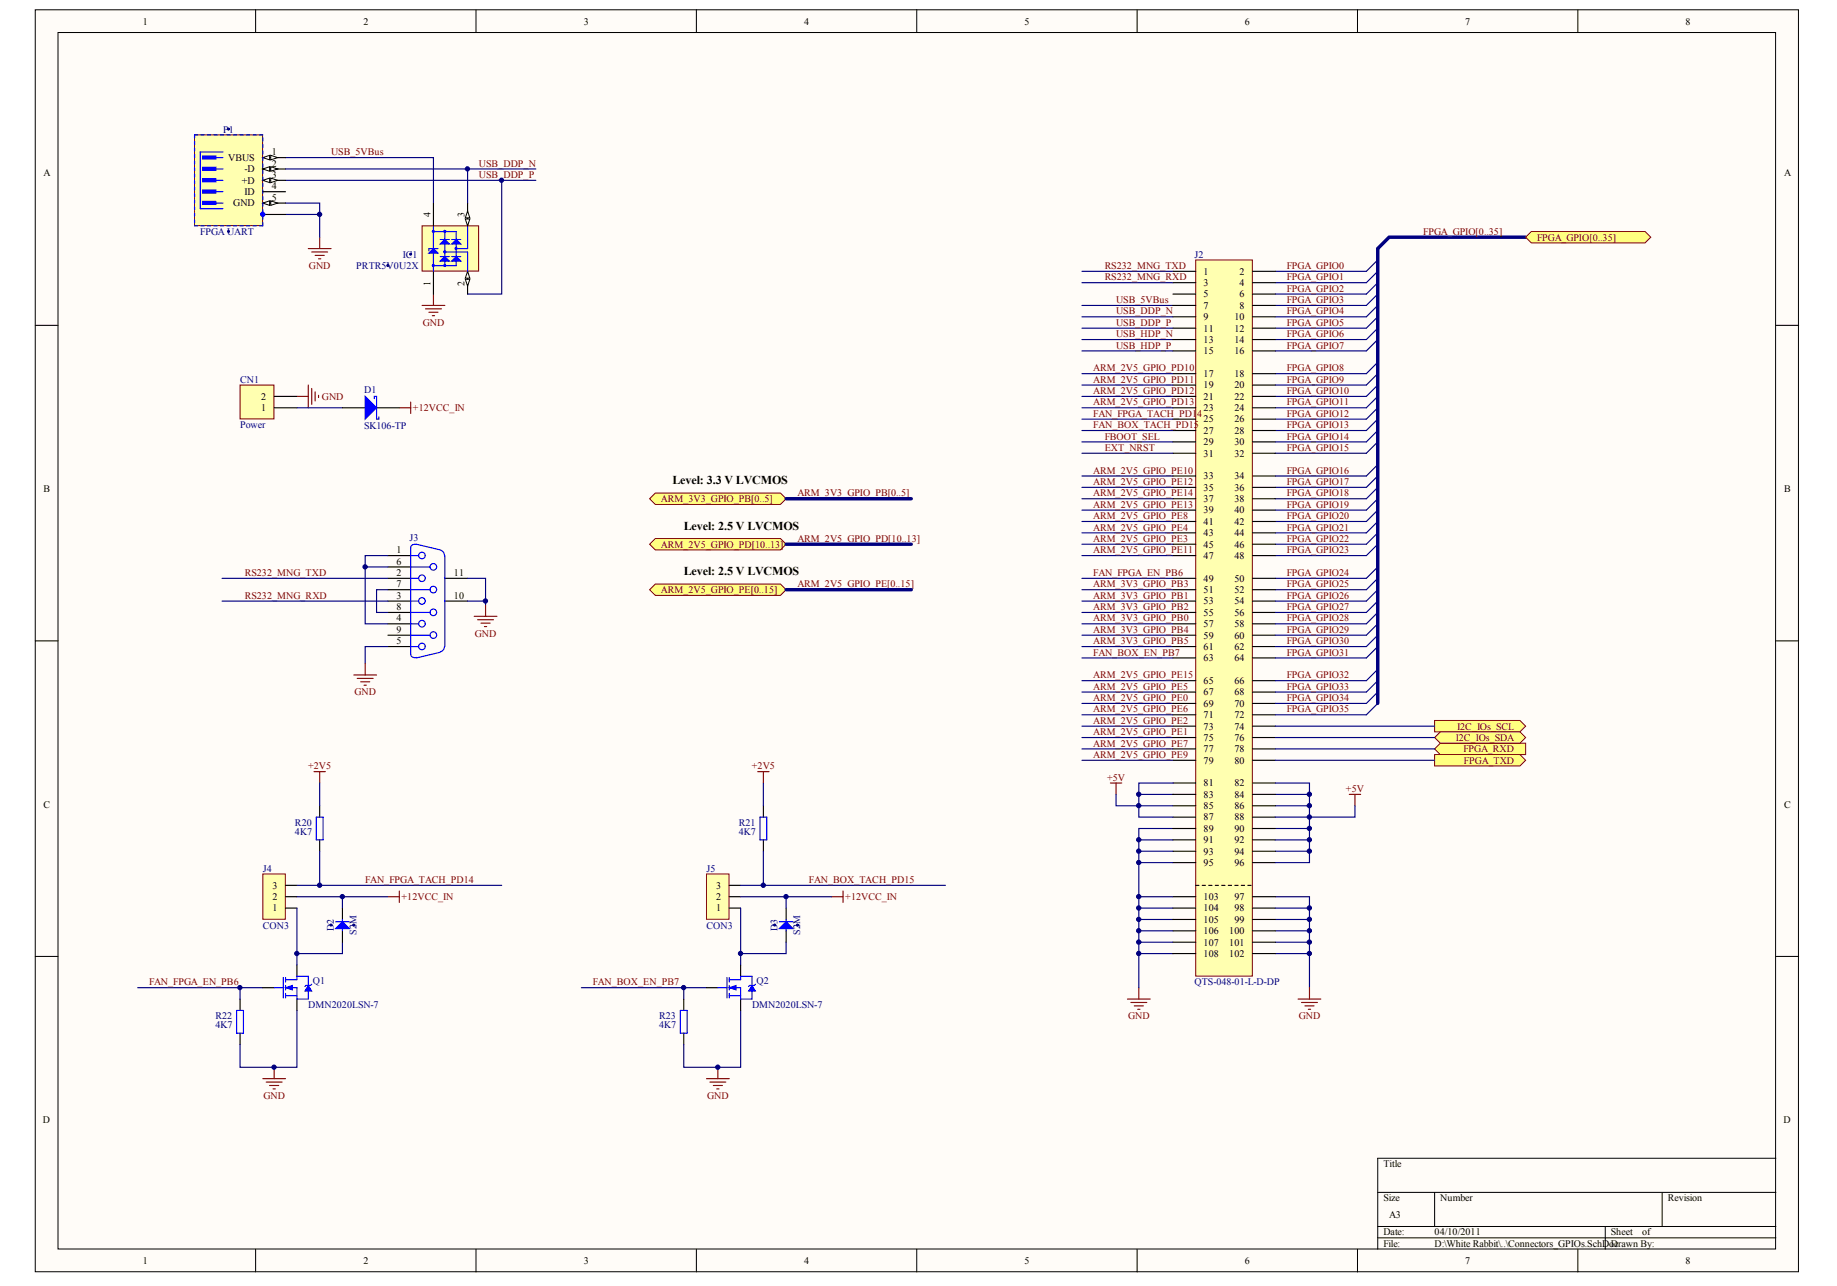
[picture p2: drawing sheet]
<svg xmlns="http://www.w3.org/2000/svg" width="289mm" height="202mm" viewBox="0 0 289 202" stroke-linecap="round" stroke-linejoin="round" font-family="sans-serif">
<defs><g id="words">
<g font-size="1.9">
<text x="105.8" y="76.1">Level: 3.3 V LVCMOS</text>
<text x="107.5" y="83.3">Level: 2.5 V LVCMOS</text>
<text x="107.5" y="90.4">Level: 2.5 V LVCMOS</text>
</g>
<g font-size="1.6">
<text x="22.5" y="3.9">1</text>
<text x="57.2" y="3.9">2</text>
<text x="91.8" y="3.9">3</text>
<text x="126.5" y="3.9">4</text>
<text x="161.1" y="3.9">5</text>
<text x="195.8" y="3.9">6</text>
<text x="230.5" y="3.9">7</text>
<text x="265.1" y="3.9">8</text>
<text x="6.8" y="27.7">A</text>
<text x="35.9" y="25.3">VBUS</text>
<text x="38" y="28.9">+D</text>
<text x="38.5" y="27.1">-D</text>
<text x="42.8" y="24.4">1</text>
<text x="42.8" y="26.2">2</text>
<text x="42.8" y="28">3</text>
<text x="42.8" y="29.8">4</text>
<text x="280.6" y="27.7">A</text>
<text x="36.7" y="32.4">GND</text>
<text x="38.5" y="30.7">ID</text>
<text x="42.8" y="31.6">5</text>
<text x="67.7" y="34.1" transform="rotate(-90 67.7 34.1)">4</text>
<text x="73.1" y="34.1" transform="rotate(-90 73.1 34.1)">3</text>
<text x="67.7" y="44.9" transform="rotate(-90 67.7 44.9)">1</text>
<text x="73.1" y="44.9" transform="rotate(-90 73.1 44.9)">2</text>
<text x="189.3" y="43.2">1</text>
<text x="189.3" y="45">3</text>
<text x="189.3" y="46.7">5</text>
<text x="195" y="43.2">2</text>
<text x="195" y="45">4</text>
<text x="195" y="46.7">6</text>
<text x="189.3" y="48.5">7</text>
<text x="189.3" y="50.3">9</text>
<text x="189.3" y="52.1">11</text>
<text x="189.3" y="53.9">13</text>
<text x="194.1" y="50.3">10</text>
<text x="194.1" y="52.1">12</text>
<text x="194.1" y="53.9">14</text>
<text x="195" y="48.5">8</text>
<text x="189.3" y="55.7">15</text>
<text x="189.3" y="59.3">17</text>
<text x="194.1" y="55.7">16</text>
<text x="194.1" y="59.3">18</text>
<text x="41.1" y="64.6">1</text>
<text x="41.1" y="62.8">2</text>
<text x="189.3" y="61">19</text>
<text x="189.3" y="62.8">21</text>
<text x="189.3" y="64.6">23</text>
<text x="194.1" y="61">20</text>
<text x="194.1" y="62.8">22</text>
<text x="194.1" y="64.6">24</text>
<text x="189.3" y="66.4">25</text>
<text x="189.3" y="68.2">27</text>
<text x="189.3" y="70">29</text>
<text x="189.3" y="71.8">31</text>
<text x="194.1" y="66.4">26</text>
<text x="194.1" y="68.2">28</text>
<text x="194.1" y="70">30</text>
<text x="194.1" y="71.8">32</text>
<text x="6.8" y="77.3">B</text>
<text x="189.3" y="75.3">33</text>
<text x="189.3" y="77.1">35</text>
<text x="194.1" y="75.3">34</text>
<text x="194.1" y="77.1">36</text>
<text x="280.6" y="77.3">B</text>
<text x="189.3" y="78.9">37</text>
<text x="189.3" y="80.7">39</text>
<text x="189.3" y="82.5">41</text>
<text x="194.1" y="78.9">38</text>
<text x="194.1" y="80.7">40</text>
<text x="194.1" y="82.5">42</text>
<text x="62.4" y="87">1</text>
<text x="62.4" y="88.8">6</text>
<text x="189.3" y="84.3">43</text>
<text x="189.3" y="86.1">45</text>
<text x="189.3" y="87.9">47</text>
<text x="194.1" y="84.3">44</text>
<text x="194.1" y="86.1">46</text>
<text x="194.1" y="87.9">48</text>
<text x="62.4" y="90.5">2</text>
<text x="62.4" y="94.1">3</text>
<text x="62.4" y="92.3">7</text>
<text x="62.4" y="95.9">8</text>
<text x="71.4" y="90.5">11</text>
<text x="71.4" y="94.1">10</text>
<text x="189.3" y="91.4">49</text>
<text x="189.3" y="93.2">51</text>
<text x="189.3" y="95">53</text>
<text x="194.1" y="91.4">50</text>
<text x="194.1" y="93.2">52</text>
<text x="194.1" y="95">54</text>
<text x="62.4" y="97.7">4</text>
<text x="62.4" y="101.3">5</text>
<text x="62.4" y="99.5">9</text>
<text x="189.3" y="96.8">55</text>
<text x="189.3" y="98.6">57</text>
<text x="189.3" y="100.4">59</text>
<text x="194.1" y="96.8">56</text>
<text x="194.1" y="98.6">58</text>
<text x="194.1" y="100.4">60</text>
<text x="189.3" y="102.2">61</text>
<text x="189.3" y="103.9">63</text>
<text x="189.3" y="107.5">65</text>
<text x="194.1" y="102.2">62</text>
<text x="194.1" y="103.9">64</text>
<text x="194.1" y="107.5">66</text>
<text x="189.3" y="109.3">67</text>
<text x="189.3" y="111.1">69</text>
<text x="189.3" y="112.9">71</text>
<text x="194.1" y="109.3">68</text>
<text x="194.1" y="111.1">70</text>
<text x="194.1" y="112.9">72</text>
<text x="189.3" y="114.7">73</text>
<text x="189.3" y="116.5">75</text>
<text x="189.3" y="118.2">77</text>
<text x="194.1" y="114.7">74</text>
<text x="194.1" y="116.5">76</text>
<text x="194.1" y="118.2">78</text>
<text x="189.3" y="120">79</text>
<text x="189.3" y="123.6">81</text>
<text x="189.3" y="125.4">83</text>
<text x="194.1" y="120">80</text>
<text x="194.1" y="123.6">82</text>
<text x="194.1" y="125.4">84</text>
<text x="6.8" y="126.9">C</text>
<text x="189.3" y="127.2">85</text>
<text x="189.3" y="129">87</text>
<text x="189.3" y="130.8">89</text>
<text x="194.1" y="127.2">86</text>
<text x="194.1" y="129">88</text>
<text x="194.1" y="130.8">90</text>
<text x="280.6" y="126.9">C</text>
<text x="189.3" y="132.5">91</text>
<text x="189.3" y="134.3">93</text>
<text x="189.3" y="136.1">95</text>
<text x="194.1" y="132.5">92</text>
<text x="194.1" y="134.3">94</text>
<text x="194.1" y="136.1">96</text>
<text x="42.9" y="143.3">1</text>
<text x="42.9" y="141.5">2</text>
<text x="42.9" y="139.7">3</text>
<text x="112.6" y="143.3">1</text>
<text x="112.6" y="141.5">2</text>
<text x="112.6" y="139.7">3</text>
<text x="189.3" y="141.5">103</text>
<text x="189.3" y="143.3">104</text>
<text x="194.1" y="141.5">97</text>
<text x="194.1" y="143.3">98</text>
<text x="189.3" y="145.1">105</text>
<text x="189.3" y="146.8">106</text>
<text x="189.3" y="148.6">107</text>
<text x="193.3" y="146.8">100</text>
<text x="193.3" y="148.6">101</text>
<text x="194.1" y="145.1">99</text>
<text x="189.3" y="150.4">108</text>
<text x="193.3" y="150.4">102</text>
<text x="6.8" y="176.5">D</text>
<text x="280.5" y="176.5">D</text>
<text x="217.6" y="183.5">Title</text>
<text x="217.6" y="188.8">Size</text>
<text x="218.5" y="191.5">A3</text>
<text x="226.5" y="188.8">Number</text>
<text x="262.3" y="188.8">Revision</text>
<text x="217.6" y="194.2">Date:</text>
<text x="217.6" y="196">File:</text>
<text x="225.6" y="194.2">04/10/2011</text>
<text x="225.6" y="196">D:\White Rabbit\..\Connectors_GPIOs.SchDoDrawn By:</text>
<text x="253.4" y="194.2">Sheet</text>
<text x="253.9" y="196">c</text>
<text x="258.3" y="194.2">of</text>
<text x="22.5" y="198.7">1</text>
<text x="57.2" y="198.7">2</text>
<text x="91.8" y="198.7">3</text>
<text x="126.5" y="198.7">4</text>
<text x="161.1" y="198.7">5</text>
<text x="195.8" y="198.7">6</text>
<text x="230.5" y="198.7">7</text>
<text x="265.1" y="198.7">8</text>
</g>
<g font-size="1.6" fill="#000080">
<text x="35.1" y="20.8">P1</text>
<text x="31.5" y="36.9">FPGA UART</text>
<text x="63.4" y="40.5">IC1</text>
<text x="187.9" y="40.5">J2</text>
<text x="56" y="42.3">PRTR5V0U2X</text>
<text x="37.8" y="60.2">CN1</text>
<text x="57.3" y="61.8">D1</text>
<text x="37.8" y="67.3">Power</text>
<text x="57.3" y="67.5">SK106-TP</text>
<text x="64.4" y="85">J3</text>
<text x="46.4" y="129.8">R20</text>
<text x="46.4" y="131.2">4K7</text>
<text x="116.2" y="129.8">R21</text>
<text x="116.2" y="131.2">4K7</text>
<text x="41.3" y="137">J4</text>
<text x="111.1" y="137">J5</text>
<text x="41.3" y="145.9">CON3</text>
<text x="52.5" y="146.4" transform="rotate(-90 52.5 146.4)">D2</text>
<text x="56.1" y="147" transform="rotate(-90 56.1 147)">S2M</text>
<text x="111.1" y="145.9">CON3</text>
<text x="122.3" y="146.4" transform="rotate(-90 122.3 146.4)">D3</text>
<text x="125.9" y="147" transform="rotate(-90 125.9 147)">S2M</text>
<text x="49.2" y="154.7">Q1</text>
<text x="119" y="154.7">Q2</text>
<text x="187.9" y="154.9">QTS-048-01-L-D-DP</text>
<text x="33.9" y="160.2">R22</text>
<text x="33.9" y="161.6">4K7</text>
<text x="48.5" y="158.5">DMN2020LSN-7</text>
<text x="103.7" y="160.2">R23</text>
<text x="103.7" y="161.6">4K7</text>
<text x="118.3" y="158.5">DMN2020LSN-7</text>
</g>
<g font-size="1.6" fill="#800000">
<text x="52.1" y="24.4">USB_5VBus</text>
<text x="75.3" y="28">USB_DDP_P</text>
<text x="75.3" y="26.2">USB_DDP_N</text>
<text x="223.8" y="36.9">FPGA_GPIO[0..35]</text>
<text x="241.7" y="37.8">FPGA_GPIO[0..35]</text>
<text x="48.6" y="42.3">GND</text>
<text x="173.7" y="42.3">RS232_MNG_TXD</text>
<text x="173.7" y="44.1">RS232_MNG_RXD</text>
<text x="175.5" y="47.6">USB_5VBus</text>
<text x="202.4" y="42.3">FPGA_GPIO0</text>
<text x="202.4" y="44.1">FPGA_GPIO1</text>
<text x="202.4" y="45.9">FPGA_GPIO2</text>
<text x="202.4" y="47.6">FPGA_GPIO3</text>
<text x="66.5" y="51.2">GND</text>
<text x="175.5" y="51.2">USB_DDP_P</text>
<text x="175.5" y="49.4">USB_DDP_N</text>
<text x="175.5" y="53">USB_HDP_N</text>
<text x="202.4" y="49.4">FPGA_GPIO4</text>
<text x="202.4" y="51.2">FPGA_GPIO5</text>
<text x="202.4" y="53">FPGA_GPIO6</text>
<text x="172" y="58.4">ARM_2V5_GPIO_PD10</text>
<text x="175.5" y="54.8">USB_HDP_P</text>
<text x="202.4" y="54.8">FPGA_GPIO7</text>
<text x="202.4" y="58.4">FPGA_GPIO8</text>
<text x="50.6" y="62.8">GND</text>
<text x="65" y="64.6">+12VCC_IN</text>
<text x="172" y="60.2">ARM_2V5_GPIO_PD11</text>
<text x="172" y="61.9">ARM_2V5_GPIO_PD12</text>
<text x="172" y="63.7">ARM_2V5_GPIO_PD13</text>
<text x="172" y="65.5">FAN_FPGA_TACH_PD1</text>
<text x="188.3" y="65.5">4</text>
<text x="202.4" y="60.2">FPGA_GPIO9</text>
<text x="202.4" y="61.9">FPGA_GPIO10</text>
<text x="202.4" y="63.7">FPGA_GPIO11</text>
<text x="202.4" y="65.5">FPGA_GPIO12</text>
<text x="172" y="67.3">FAN_BOX_TACH_PD15</text>
<text x="173.7" y="70.9">EXT_NRST</text>
<text x="173.7" y="69.1">FBOOT_SEL</text>
<text x="202.4" y="67.3">FPGA_GPIO13</text>
<text x="202.4" y="69.1">FPGA_GPIO14</text>
<text x="202.4" y="70.9">FPGA_GPIO15</text>
<text x="172" y="74.5">ARM_2V5_GPIO_PE10</text>
<text x="172" y="76.2">ARM_2V5_GPIO_PE12</text>
<text x="202.4" y="74.5">FPGA_GPIO16</text>
<text x="202.4" y="76.2">FPGA_GPIO17</text>
<text x="104" y="78.9">ARM_3V3_GPIO_PB[0..5]</text>
<text x="125.4" y="78">ARM_3V3_GPIO_PB[0..5]</text>
<text x="172" y="78">ARM_2V5_GPIO_PE14</text>
<text x="172" y="79.8">ARM_2V5_GPIO_PE13</text>
<text x="172" y="81.6">ARM_2V5_GPIO_PE8</text>
<text x="172" y="83.4">ARM_2V5_GPIO_PE4</text>
<text x="202.4" y="78">FPGA_GPIO18</text>
<text x="202.4" y="79.8">FPGA_GPIO19</text>
<text x="202.4" y="81.6">FPGA_GPIO20</text>
<text x="202.4" y="83.4">FPGA_GPIO21</text>
<text x="104" y="86.1">ARM_2V5_GPIO_PD[10..13]</text>
<text x="125.4" y="85.2">ARM_2V5_GPIO_PD[10..13]</text>
<text x="172" y="85.2">ARM_2V5_GPIO_PE3</text>
<text x="172" y="87">ARM_2V5_GPIO_PE11</text>
<text x="202.4" y="85.2">FPGA_GPIO22</text>
<text x="202.4" y="87">FPGA_GPIO23</text>
<text x="38.5" y="90.5">RS232_MNG_TXD</text>
<text x="38.5" y="94.1">RS232_MNG_RXD</text>
<text x="104" y="93.2">ARM_2V5_GPIO_PE[0..15]</text>
<text x="125.4" y="92.3">ARM_2V5_GPIO_PE[0..15]</text>
<text x="172" y="95.9">ARM_3V3_GPIO_PB2</text>
<text x="172" y="92.3">ARM_3V3_GPIO_PB3</text>
<text x="172" y="94.1">ARM_3V3_GPIO_PB1</text>
<text x="172" y="90.5">FAN_FPGA_EN_PB6</text>
<text x="202.4" y="90.5">FPGA_GPIO24</text>
<text x="202.4" y="92.3">FPGA_GPIO25</text>
<text x="202.4" y="94.1">FPGA_GPIO26</text>
<text x="202.4" y="95.9">FPGA_GPIO27</text>
<text x="74.7" y="100.1">GND</text>
<text x="172" y="97.7">ARM_3V3_GPIO_PB0</text>
<text x="172" y="99.5">ARM_3V3_GPIO_PB4</text>
<text x="172" y="101.3">ARM_3V3_GPIO_PB5</text>
<text x="202.4" y="97.7">FPGA_GPIO28</text>
<text x="202.4" y="99.5">FPGA_GPIO29</text>
<text x="202.4" y="101.3">FPGA_GPIO30</text>
<text x="172" y="106.6">ARM_2V5_GPIO_PE15</text>
<text x="172" y="103.1">FAN_BOX_EN_PB7</text>
<text x="202.4" y="103.1">FPGA_GPIO31</text>
<text x="202.4" y="106.6">FPGA_GPIO32</text>
<text x="55.8" y="109.3">GND</text>
<text x="172" y="110.2">ARM_2V5_GPIO_PE0</text>
<text x="172" y="113.8">ARM_2V5_GPIO_PE2</text>
<text x="172" y="108.4">ARM_2V5_GPIO_PE5</text>
<text x="172" y="112">ARM_2V5_GPIO_PE6</text>
<text x="202.4" y="108.4">FPGA_GPIO33</text>
<text x="202.4" y="110.2">FPGA_GPIO34</text>
<text x="202.4" y="112">FPGA_GPIO35</text>
<text x="172" y="115.6">ARM_2V5_GPIO_PE1</text>
<text x="172" y="117.3">ARM_2V5_GPIO_PE7</text>
<text x="172" y="119.1">ARM_2V5_GPIO_PE9</text>
<text x="229" y="116.5">I2C_IOs_SDA</text>
<text x="229.2" y="114.7">I2C_IOs_SCL</text>
<text x="230.2" y="118.2">FPGA_RXD</text>
<text x="48.5" y="120.9">+2V5</text>
<text x="118.3" y="120.9">+2V5</text>
<text x="174.1" y="122.7">+5V</text>
<text x="211.7" y="124.5">+5V</text>
<text x="230.3" y="120">FPGA_TXD</text>
<text x="57.4" y="138.8">FAN_FPGA_TACH_PD14</text>
<text x="63.2" y="141.5">+12VCC_IN</text>
<text x="127.2" y="138.8">FAN_BOX_TACH_PD15</text>
<text x="132.9" y="141.5">+12VCC_IN</text>
<text x="23.4" y="154.9">FAN_FPGA_EN_PB6</text>
<text x="93.2" y="154.9">FAN_BOX_EN_PB7</text>
<text x="177.4" y="160.2">GND</text>
<text x="204.3" y="160.2">GND</text>
<text x="41.4" y="172.7">GND</text>
<text x="111.2" y="172.7">GND</text>
</g>
</g></defs>
<g fill="#fffcf8" stroke="#000" stroke-width=".16">
<path d="M5.5 1.5h277.4v198.4h-277.4z"/>
<path d="M9.1 5.1h270.2v191.2h-270.2z"/>
</g>
<g fill="none" stroke="#000" stroke-width=".16">
<path d="M40.2 1.5v3.6M74.9 1.5v3.6M109.5 1.5v3.6M144.2 1.5v3.6M178.8 1.5v3.6M213.5 1.5v3.6M248.2 1.5v3.6M5.5 51.1h3.6M279.3 51.1h3.6M5.5 100.7h3.6M279.3 100.7h3.6M5.5 150.3h3.6"/>
<path d="M279.3 150.3h3.6M40.2 196.4v3.5M74.9 196.4v3.5M109.5 196.4v3.5M144.2 196.4v3.5M178.8 196.4v3.5M213.5 196.4v3.5M216.7 187.4h62.6M216.7 192.8h62.6M216.7 194.6h62.6M225.6 187.4v5.4M248.2 196.4v3.5"/>
<path d="M252.5 192.8v3.6M261.4 187.4v5.4M279.3 182.1h-62.6v14.3"/>
</g>
<path d="M48.5 39.1h3.6M49 39.6h2.5M50.3 37.3v1.8M49.6 40.1h1.4M50.1 40.7h.4M174.6 123.1h1.8M175.5 123.1v1.8M212.2 124.9h1.8M213.1 124.9v1.8" fill="none" stroke="#800000" stroke-width=".18"/>
<g fill="none" stroke="#000080" stroke-width=".18">
<path d="M170.2 42.6h14.3M170.2 44.4h14.3M170.2 48h14.3M170.2 55.2h14.3M170.2 53.4h14.3M216.7 40.9l-1.8 1.7h-14.3M216.7 42.6l-1.8 1.8h-14.3M216.7 46.2l-1.8 1.8h-14.3M216.7 53.4l-1.8 1.8h-14.3M216.7 51.6l-1.8 1.8h-14.3M216.7 44.4l-1.8 1.8h-14.3M216.7 48l-1.8 1.8h-14.3"/>
<path d="M216.7 49.8l-1.8 1.8h-14.3M216.7 56.9l-1.8 1.8h-14.3M216.7 58.7l-1.8 1.8h-14.3M170.2 69.5h14.3M170.2 71.2h14.3M170.2 74.8h14.3M170.2 76.6h14.3M170.2 78.4h14.3M216.7 67.7l-1.8 1.8h-14.3M216.7 69.5l-1.8 1.7h-14.3M216.7 60.5l-1.8 1.8h-14.3M216.7 62.3l-1.8 1.8h-14.3"/>
<path d="M216.7 64.1l-1.8 1.8h-14.3M216.7 65.9l-1.8 1.8h-14.3M216.7 73l-1.8 1.8h-14.3M216.7 74.8l-1.8 1.8h-14.3M216.7 76.6l-1.8 1.8h-14.3M216.7 78.4l-1.8 1.8h-14.3M170.2 80.2h14.3M170.2 82h14.3M170.2 83.8h14.3M170.2 85.5h14.3M170.2 87.3h14.3M170.2 90.9h14.3"/>
<path d="M170.2 92.7h14.3M170.2 94.5h14.3M170.2 96.3h14.3M170.2 98.1h14.3M170.2 99.8h14.3M216.7 80.2l-1.8 1.8h-14.3M216.7 82l-1.8 1.8h-14.3M216.7 83.8l-1.8 1.7h-14.3M216.7 85.5l-1.8 1.8h-14.3M216.7 89.1l-1.8 1.8h-14.3M216.7 90.9l-1.8 1.8h-14.3M170.2 119.5h14.3"/>
<path d="M170.2 117.7h14.3M170.2 115.9h14.3M170.2 114.1h14.3M170.2 112.4h14.3M170.2 110.6h14.3M170.2 108.8h14.3M170.2 107h14.3M170.2 101.6h14.3M170.2 103.4h14.3M179.1 124.9h5.4M179.1 133.8h5.4M200.6 124.9h5.4"/>
<path d="M200.6 133.8h5.4M200.6 130.2h5.4M200.6 132h5.4M200.6 126.7h5.4M179.1 142.7h5.4M179.1 144.5h5.4M179.1 146.3h5.4M179.1 148.1h5.4M200.6 141h5.4v14.3M200.6 142.7h5.4M200.6 144.5h5.4M200.6 146.3h5.4"/>
<path d="M200.6 148.1h5.4"/>
</g>
<path d="M240 37.3h-21.5l-1.8 1.8v71.5" fill="none" stroke="#000080" stroke-width=".54"/>
<g fill="#ffff80" stroke="#800000" stroke-width=".16">
<path d="M102.2 92.7l.9-.9h19.6l.9 .9-.9 .9h-19.6z" fill-rule="evenodd"/>
<path d="M240 37.3l.8-.9h17.9l.9 .9-.9 .9h-17.9z" fill-rule="evenodd"/>
</g>
<g fill="none" stroke="#800000" stroke-width=".18">
<path d="M46.7 62.3h1.8M48.5 60.5v3.6M49 61.1v2.5M49.6 61.6v1.4M50.1 62.1v.4M62.8 64.1h1.8M64.6 63.2v1.8M177.3 157h3.6M177.9 157.6h2.5M178.4 158.1h1.4M178.9 158.6h.4M179.1 155.3v1.7"/>
<path d="M204.2 157h3.5M204.7 157.6h2.5M205.2 158.1h1.5M205.8 158.6h.3M206 155.3v1.7"/>
</g>
<path d="M170.2 49.8h14.3M170.2 51.6h14.3M179.1 132h5.4M184.5 130.2h-5.4v25.1M179.1 141h5.4M179.1 149.9h5.4M200.6 149.9h5.4" fill="none" stroke="#000080" stroke-width=".18"/>
<path d="M188.1 40.9h8.9v112.5h-8.9z" fill="#ffffb0" stroke="#800000" stroke-width=".16"/>
<g fill="none" stroke="#000" stroke-width=".18">
<path d="M184.5 42.6h3.6M184.5 44.4h3.6M184.5 46.2h3.6M184.5 48h3.6M184.5 49.8h3.6M184.5 51.6h3.6M184.5 53.4h3.6M184.5 55.2h3.6M184.5 58.7h3.6M197 42.6h3.6M197 44.4h3.6M197 46.2h3.6"/>
<path d="M197 48h3.6M197 49.8h3.6M197 51.6h3.6M197 53.4h3.6M197 55.2h3.6M197 58.7h3.6M184.5 60.5h3.6M184.5 62.3h3.6M184.5 64.1h3.6M184.5 65.9h3.6M184.5 67.7h3.6M184.5 69.5h3.6"/>
<path d="M184.5 71.2h3.6M184.5 74.8h3.6M184.5 76.6h3.6M184.5 78.4h3.6M197 60.5h3.6M197 62.3h3.6M197 64.1h3.6M197 65.9h3.6M197 67.7h3.6M197 69.5h3.6M197 71.2h3.6M197 74.8h3.6"/>
<path d="M197 76.6h3.6M197 78.4h3.6M61 87.3h3.6M61 90.9h3.6M61 92.7h3.6M61 94.5h3.6M61 96.3h3.6M61 98.1h3.6M61 99.8h3.6M61 89.1h3.6M70 90.9h3.5M70 94.5h3.5"/>
<path d="M184.5 80.2h3.6M184.5 82h3.6M184.5 83.8h3.6M184.5 85.5h3.6M184.5 87.3h3.6M184.5 90.9h3.6M184.5 92.7h3.6M184.5 94.5h3.6M184.5 96.3h3.6M184.5 98.1h3.6M184.5 99.8h3.6M197 80.2h3.6"/>
<path d="M197 82h3.6M197 83.8h3.6M197 85.5h3.6M197 87.3h3.6M197 90.9h3.6M197 92.7h3.6M197 94.5h3.6M197 96.3h3.6M197 98.1h3.6M197 99.8h3.6M61 101.6h3.6M184.5 101.6h3.6"/>
<path d="M184.5 103.4h3.6M184.5 107h3.6M184.5 108.8h3.6M184.5 110.6h3.6M184.5 112.4h3.6M184.5 114.1h3.6M184.5 115.9h3.6M184.5 117.7h3.6M184.5 119.5h3.6M197 101.6h3.6M197 103.4h3.6M197 107h3.6"/>
<path d="M197 108.8h3.6M197 110.6h3.6M197 112.4h3.6M197 114.1h3.6M197 115.9h3.6M197 117.7h3.6M197 119.5h3.6M184.5 123.1h3.6M184.5 124.9h3.6M184.5 126.7h3.6M184.5 128.4h3.6M184.5 130.2h3.6"/>
<path d="M184.5 132h3.6M184.5 133.8h3.6M184.5 135.6h3.6M197 123.1h3.6M197 124.9h3.6M197 126.7h3.6M197 128.4h3.6M197 130.2h3.6M197 132h3.6M197 133.8h3.6M197 135.6h3.6M184.5 141h3.6"/>
<path d="M184.5 142.7h3.6M184.5 144.5h3.6M184.5 146.3h3.6M184.5 148.1h3.6M184.5 149.9h3.6M197 141h3.6M197 142.7h3.6M197 144.5h3.6M197 146.3h3.6M197 148.1h3.6M197 149.9h3.6"/>
</g>
<path d="M188.1 139.2h8.9" fill="none" stroke="#000" stroke-width=".18" stroke-dasharray=".5 .5"/>
<g fill="none" stroke="#00f" stroke-width=".18">
<path d="M64.6 90.9h1.2M64.6 87.3h1.2M64.6 94.5h1.2M64.6 89.1h3M64.6 98.1h1.2M64.6 92.7h3M64.6 96.3h3M64.6 99.8h3M64.6 86.1v16.8M65.5 85.5l3.7 .9M65.6 85.6a.66 .66 0 0 0-1 .5M69.3 86.5a.88 .88 0 0 1 .6 .8"/>
<path d="M70 87.3v14.3M64.6 101.6h1.2M64.6 102.8a.69 .69 0 0 0 1 .5M69.2 102.5l-3.7 .9M69.9 101.6a.87 .87 0 0 1-.6 .9"/>
<circle cx="66.4" cy="98" r=".52"/>
<circle cx="66.4" cy="87.3" r=".52"/>
<circle cx="66.4" cy="94.5" r=".52"/>
<circle cx="66.4" cy="90.9" r=".52"/>
<circle cx="68.2" cy="99.8" r=".52"/>
<circle cx="68.2" cy="96.3" r=".52"/>
<circle cx="68.2" cy="89.1" r=".52"/>
<circle cx="68.2" cy="92.7" r=".52"/>
<circle cx="66.4" cy="101.6" r=".52"/>
</g>
<path d="M57.4 89.1h3.6M61 87.3h-3.6v10.8h3.6M61 92.7h-1.8v3.6h1.8M61 101.6h-3.6v2.7" fill="none" stroke="#000080" stroke-width=".18"/>
<path d="M74.6 96.9h3.6M75.1 97.4h2.5M75.7 97.9h1.4M76.2 98.5h.3M76.4 95.1v1.8M55.6 106.1h3.6M56.2 106.6h2.5M56.7 107.2h1.5M57.3 107.7h.3M57.4 104.3v1.8" fill="none" stroke="#800000" stroke-width=".18"/>
<path d="M37.8 60.5h5.3v5.3h-5.3z" fill="#ffffb0" stroke="#800000" stroke-width=".16"/>
<path d="M43.1 64.1h3.6M43.1 62.3h3.6" fill="none" stroke="#000" stroke-width=".18"/>
<path d="M44.9 31.9h5.4v5.4M44.9 24.8h23.3v7.1M44.9 33.7h5.4M44.9 28.3h39.4M78.9 28.3v17.9h-5.4M46.7 64.1h7.2M34.9 90.9h26.1M34.9 94.5h26.1M73.5 90.9h2.9v4.2M73.5 94.5h2.9M179.1 135.6h5.4" fill="none" stroke="#000080" stroke-width=".18"/>
<path d="M123.6 92.7h19.7" fill="none" stroke="#000080" stroke-width=".54"/>
<path d="M66.4 48h3.6M66.9 48.5h2.5M67.5 49.1h1.4M68 49.6h.4M68.2 46.2v1.8" fill="none" stroke="#800000" stroke-width=".18"/>
<g fill="#ffff80" stroke="#800000" stroke-width=".16">
<path d="M225.6 117.7l.9-.9h13.5v1.8h-13.5z" fill-rule="evenodd"/>
<path d="M225.6 118.6h13.5l.9 .9-.9 .9h-13.5z" fill-rule="evenodd"/>
</g>
<path d="M200.6 117.7h25M200.6 119.5h25" fill="none" stroke="#000080" stroke-width=".18"/>
<path d="M53.9 64.1h3.5M59.2 64.1h3.6" fill="none" stroke="#000" stroke-width=".18"/>
<path d="M57.4 62.3l1.8 1.8-1.8 1.8z" fill="#00f" stroke="#00f" stroke-width=".18"/>
<path d="M58.9 62.7v-.4h.3v3.6h.4v-.4" fill="none" stroke="#00f" stroke-width=".18"/>
<path d="M30.6 21.2h10.7v14.3h-10.7z" fill="#ffffb0" stroke="#800000" stroke-width=".16"/>
<path d="M41.3 24.8h3.6" fill="none" stroke="#000" stroke-width=".18"/>
<g fill="#fffcf8" stroke="#000" stroke-width=".16">
<path d="M41.3 24.8l1.1-.4v.7z"/>
<path d="M42.6 24.4l1.1 .4-1.1 .3z"/>
</g>
<path d="M41.3 26.6h3.6" fill="none" stroke="#000" stroke-width=".18"/>
<g fill="#fffcf8" stroke="#000" stroke-width=".16">
<path d="M41.3 26.6l1.1-.4v.7z"/>
<path d="M42.6 26.2l1.1 .4-1.1 .3z"/>
</g>
<path d="M41.3 28.3h3.6" fill="none" stroke="#000" stroke-width=".18"/>
<g fill="#fffcf8" stroke="#000" stroke-width=".16">
<path d="M41.3 28.3l1.1-.3v.7z"/>
<path d="M42.6 28l1.1 .3-1.1 .4z"/>
</g>
<path d="M41.3 31.9h3.6" fill="none" stroke="#000" stroke-width=".18"/>
<g fill="#fffcf8" stroke="#000" stroke-width=".16">
<path d="M41.3 31.9l1.1-.3v.7z"/>
<path d="M42.6 31.6l1.1 .3-1.1 .4z"/>
</g>
<path d="M41.3 33.7h3.6M41.3 30.1h3.6" fill="none" stroke="#000" stroke-width=".18"/>
<path d="M30.6 21.2v14.3M41.3 35.5v-14.3M41.3 21.2h-10.7M41.3 35.5h-10.7" fill="none" stroke="#00f" stroke-width=".18" stroke-dasharray=".5 .5"/>
<g fill="#00f" stroke="#00f" stroke-width=".16">
<path d="M31.8 24.5h2.2v.5h-2.2z"/>
<path d="M31.8 26.3h2.2v.5h-2.2z"/>
<path d="M31.8 28.1h2.2v.5h-2.2z"/>
<path d="M31.8 31.7h2.2v.5h-2.2z"/>
<path d="M31.8 29.9h2.2v.5h-2.2z"/>
<circle cx="41.3" cy="33.7" r=".34"/>
</g>
<path d="M33.3 24.8h1.8M33.3 26.6h1.8M33.3 28.3h1.8M33.3 31.9h1.8M33.3 30.1h1.8M35.1 23.9h-3.6v8.9h3.6" fill="none" stroke="#00f" stroke-width=".18"/>
<g fill="#000080" stroke="#000080" stroke-width=".16">
<circle cx="35.9" cy="20.3" r=".16"/>
<circle cx="35.9" cy="36.4" r=".16"/>
</g>
<path d="M170.2 58.7h14.3M170.2 60.5h14.3M170.2 62.3h14.3M170.2 64.1h14.3M170.2 65.9h14.3M170.2 67.7h14.3" fill="none" stroke="#000080" stroke-width=".18"/>
<path d="M102.2 85.5l.9-.8h19.6l.9 .8-.9 .9h-19.6z" fill-rule="evenodd" fill="#ffff80" stroke="#800000" stroke-width=".16"/>
<path d="M123.6 85.5h19.7" fill="none" stroke="#000080" stroke-width=".54"/>
<path d="M102.2 78.4l.9-.9h19.6l.9 .9-.9 .9h-19.6z" fill-rule="evenodd" fill="#ffff80" stroke="#800000" stroke-width=".16"/>
<path d="M123.6 78.4h19.7" fill="none" stroke="#000080" stroke-width=".54"/>
<path d="M216.7 92.7l-1.8 1.8h-14.3M216.7 94.5l-1.8 1.8h-14.3M216.7 96.3l-1.8 1.8h-14.3M216.7 98.1l-1.8 1.7h-14.3M216.7 99.8l-1.8 1.8h-14.3M216.7 101.6l-1.8 1.8h-14.3M216.7 105.2l-1.8 1.8h-14.3M216.7 107l-1.8 1.8h-14.3M216.7 108.8l-1.8 1.8h-14.3M216.7 110.6l-1.8 1.8h-14.3" fill="none" stroke="#000080" stroke-width=".18"/>
<g fill="#ffff80" stroke="#800000" stroke-width=".16">
<path d="M225.6 113.2h13.5l.9 .9-.9 .9h-13.5z" fill-rule="evenodd"/>
<path d="M225.6 115.9l.9-.9h12.6l.9 .9-.9 .9h-12.6z" fill-rule="evenodd"/>
</g>
<path d="M200.6 114.1h25M200.6 115.9h25" fill="none" stroke="#000080" stroke-width=".18"/>
<path d="M66.4 35.5h8.9v7.1h-8.9z" fill="#ffffb0" stroke="#800000" stroke-width=".16"/>
<path d="M73.5 42.6v3.6" fill="none" stroke="#000" stroke-width=".18"/>
<g fill="#fffcf8" stroke="#000" stroke-width=".16">
<path d="M73.5 42.6l.4 1.1h-.7z"/>
<path d="M73.2 43.9h.7l-.4 1.1z"/>
</g>
<path d="M73.5 31.9v3.6M68.2 42.6v3.6" fill="none" stroke="#000" stroke-width=".18"/>
<g fill="none" stroke="#00f" stroke-width=".18">
<path d="M67.5 39.1h1.4M68.2 35.5v7.1M68.2 36.4h3.6v5.4h-3.6M69.2 37.6h1.5M70 36.4v5.4M70 39.6h3.5v3M71 37.6h1.5M73.5 35.5v3.6h-1.7M69.2 40.3h1.5M71 40.3h1.5"/>
<circle cx="68.2" cy="36.4" r=".16"/>
<circle cx="69.9" cy="39.6" r=".16"/>
<circle cx="69.9" cy="36.4" r=".16"/>
<circle cx="71.7" cy="39.1" r=".16"/>
<circle cx="68.2" cy="41.7" r=".16"/>
<circle cx="69.9" cy="41.7" r=".16"/>
</g>
<g fill="#00f" stroke="#00f" stroke-width=".18">
<path d="M67.5 39.8l.7-.7 .7 .7z"/>
<path d="M69.2 41l.8-.7 .7 .7z"/>
<path d="M69.2 38.4l.8-.8 .7 .8z"/>
<path d="M71 41l.8-.7 .7 .7z"/>
<path d="M71 38.4l.8-.8 .7 .8z"/>
</g>
<g fill="#fffcf8" stroke="#000" stroke-width=".16">
<path d="M73.2 34.4h.7l-.4 1.1z"/>
<path d="M73.5 33.2l.4 1h-.7z"/>
</g>
<path d="M68.2 31.9v3.6M50.3 126.7v1.7M50.3 132v1.8M37.8 157v1.8M37.8 162.4v1.8" fill="none" stroke="#000" stroke-width=".18"/>
<path d="M67.5 39.1v.3M49.7 128.4h1.1v3.6h-1.1zM37.2 158.8h1.1v3.6h-1.1z" fill="none" stroke="#00f" stroke-width=".18"/>
<g fill="#000080" stroke="#000080" stroke-width=".16">
<circle cx="64.6" cy="39.9" r=".16"/>
<circle cx="61" cy="41.7" r=".16"/>
</g>
<path d="M44.9 26.6h28.6M21.6 155.3h19.7M37.8 155.3v1.7M46.7 158.8v9h-8.9v-3.6" fill="none" stroke="#000080" stroke-width=".18"/>
<path d="M49.4 121.3h1.8M50.3 121.3v1.8M61 141h1.8M62.8 140.1v1.7M41.3 169.6h3.6M41.9 170.1h2.5M42.4 170.6h1.4M42.9 171.2h.4M43.1 167.8v1.8" fill="none" stroke="#800000" stroke-width=".18"/>
<path d="M41.3 137.4h3.6v7.1h-3.6z" fill="#ffffb0" stroke="#800000" stroke-width=".16"/>
<path d="M44.9 139.2h1.8M120.1 126.7v1.7M120.1 132v1.8M41.3 155.3h1.8M44.9 142.7h1.8M44.9 141h1.8M46.7 151.7v1.8M46.7 157v1.8M53.9 142.7v1.8M53.9 146.3v1.8M107.5 157v1.8M107.5 162.4v1.8" fill="none" stroke="#000" stroke-width=".18"/>
<g fill="none" stroke="#000080" stroke-width=".18">
<path d="M84.3 26.6h-10.8v5.3M46.7 139.2h32.2M50.3 123.1v3.6M50.3 133.8v5.4M175.5 124.9v1.8h3.6M179.1 126.7v1.7h5.4M179.1 126.7h5.4M184.5 123.1h-5.4v3.6M200.6 123.1h5.4v5.3M200.6 128.4h5.4M206 128.4v7.2h-5.4M213.1 126.7v1.7h-7.1"/>
<path d="M46.7 142.7v9M46.7 141h14.3M53.9 148.1v1.8h-7.2M53.9 141v1.7M91.4 155.3h16.1M111.1 155.3h-3.6v1.7M116.5 158.8v9h-9v-3.6"/>
</g>
<g fill="none" stroke="#00f" stroke-width=".18">
<path d="M119.5 128.4h1.1v3.6h-1.1zM43.1 155.3h1.5M44.6 153.6v3.3M44.9 154h1.8v-.5h1.8v1.4M44.9 155.3h1.8v1.7h1.8v-1.2M44.9 156.5h1.8M44.9 153.6v.8M44.9 154.9v.7M44.9 156.1v.8M49 154.7l-.2 .2h-.7l-.1 .2M52.8 144.9h2.1M53.9 144.5v1.8"/>
<path d="M107 158.8h1.1v3.6h-1.1z"/>
</g>
<g fill="#00f" stroke="#00f" stroke-width=".16">
<path d="M44.9 155.3l1.1-.4v.7z"/>
<path d="M48.5 154.9l.5 .9h-1z"/>
</g>
<path d="M52.8 146l1.1-1.1 1 1.1z" fill="#00f" stroke="#00f" stroke-width=".18"/>
<g fill="#000080" stroke="#000080" stroke-width=".16">
<circle cx="52.1" cy="145.4" r=".16"/>
<circle cx="55.6" cy="145.4" r=".16"/>
</g>
<path d="M119.2 121.3h1.8M120.1 121.3v1.8M130.8 141h1.8M132.6 140.1v1.7M111.1 169.6h3.6M111.7 170.1h2.5M112.2 170.6h1.4M112.7 171.2h.4M112.9 167.8v1.8" fill="none" stroke="#800000" stroke-width=".18"/>
<path d="M111.1 137.4h3.6v7.1h-3.6z" fill="#ffffb0" stroke="#800000" stroke-width=".16"/>
<path d="M114.7 139.2h1.8M111.1 155.3h1.8M114.7 142.7h1.8M114.7 141h1.8M116.5 151.7v1.8M116.5 157v1.8M123.6 142.7v1.8M123.6 146.3v1.8" fill="none" stroke="#000" stroke-width=".18"/>
<path d="M112.9 155.3h1.4M114.3 153.6v3.3M114.7 154h1.8v-.5h1.8v1.4M114.7 155.3h1.8v1.7h1.8v-1.2M114.7 156.5h1.8M114.7 153.6v.8M114.7 154.9v.7M114.7 156.1v.8M118.8 154.7l-.2 .2h-.7l-.2 .2M122.6 144.9h2.1M123.6 144.5v1.8" fill="none" stroke="#00f" stroke-width=".18"/>
<g fill="#00f" stroke="#00f" stroke-width=".16">
<path d="M114.7 155.3l1.1-.4v.7z"/>
<path d="M118.3 154.9l.5 .9h-1.1z"/>
</g>
<path d="M120.1 133.8v5.4h-3.6M120.1 123.1v3.6M120.1 139.2h28.6M116.5 142.7v9M116.5 141h14.3M123.6 148.1v1.8h-7.1M123.6 141v1.7" fill="none" stroke="#000080" stroke-width=".18"/>
<path d="M122.6 146l1-1.1 1.1 1.1z" fill="#00f" stroke="#00f" stroke-width=".18"/>
<g fill="#000080" stroke="#000080" stroke-width=".16">
<circle cx="121.8" cy="145.4" r=".16"/>
<circle cx="125.4" cy="145.4" r=".16"/>
<circle cx="37.7" cy="155.2" r=".34"/>
<circle cx="43.1" cy="167.7" r=".34"/>
<circle cx="46.7" cy="149.9" r=".34"/>
<circle cx="50.3" cy="139.1" r=".34"/>
<circle cx="50.3" cy="33.7" r=".34"/>
<circle cx="53.8" cy="140.9" r=".34"/>
<circle cx="57.4" cy="89.1" r=".34"/>
<circle cx="73.5" cy="26.5" r=".34"/>
<circle cx="76.4" cy="94.5" r=".34"/>
<circle cx="78.9" cy="28.3" r=".34"/>
<circle cx="107.5" cy="155.2" r=".34"/>
<circle cx="112.9" cy="167.7" r=".34"/>
<circle cx="116.5" cy="149.9" r=".34"/>
<circle cx="120" cy="139.1" r=".34"/>
<circle cx="123.6" cy="140.9" r=".34"/>
<circle cx="179.1" cy="149.9" r=".34"/>
<circle cx="179.1" cy="148.1" r=".34"/>
<circle cx="179.1" cy="146.3" r=".34"/>
<circle cx="179.1" cy="144.5" r=".34"/>
<circle cx="179.1" cy="142.7" r=".34"/>
<circle cx="179.1" cy="140.9" r=".34"/>
<circle cx="179.1" cy="135.6" r=".34"/>
<circle cx="179.1" cy="133.8" r=".34"/>
<circle cx="179.1" cy="132" r=".34"/>
<circle cx="179.1" cy="126.6" r=".34"/>
<circle cx="179.1" cy="124.8" r=".34"/>
<circle cx="205.9" cy="149.9" r=".34"/>
<circle cx="205.9" cy="148.1" r=".34"/>
<circle cx="205.9" cy="146.3" r=".34"/>
<circle cx="205.9" cy="144.5" r=".34"/>
<circle cx="205.9" cy="142.7" r=".34"/>
<circle cx="205.9" cy="133.8" r=".34"/>
<circle cx="205.9" cy="132" r=".34"/>
<circle cx="205.9" cy="130.2" r=".34"/>
<circle cx="205.9" cy="128.4" r=".34"/>
<circle cx="205.9" cy="126.6" r=".34"/>
<circle cx="205.9" cy="124.8" r=".34"/>
</g>
<use href="#words"/>
</svg>
